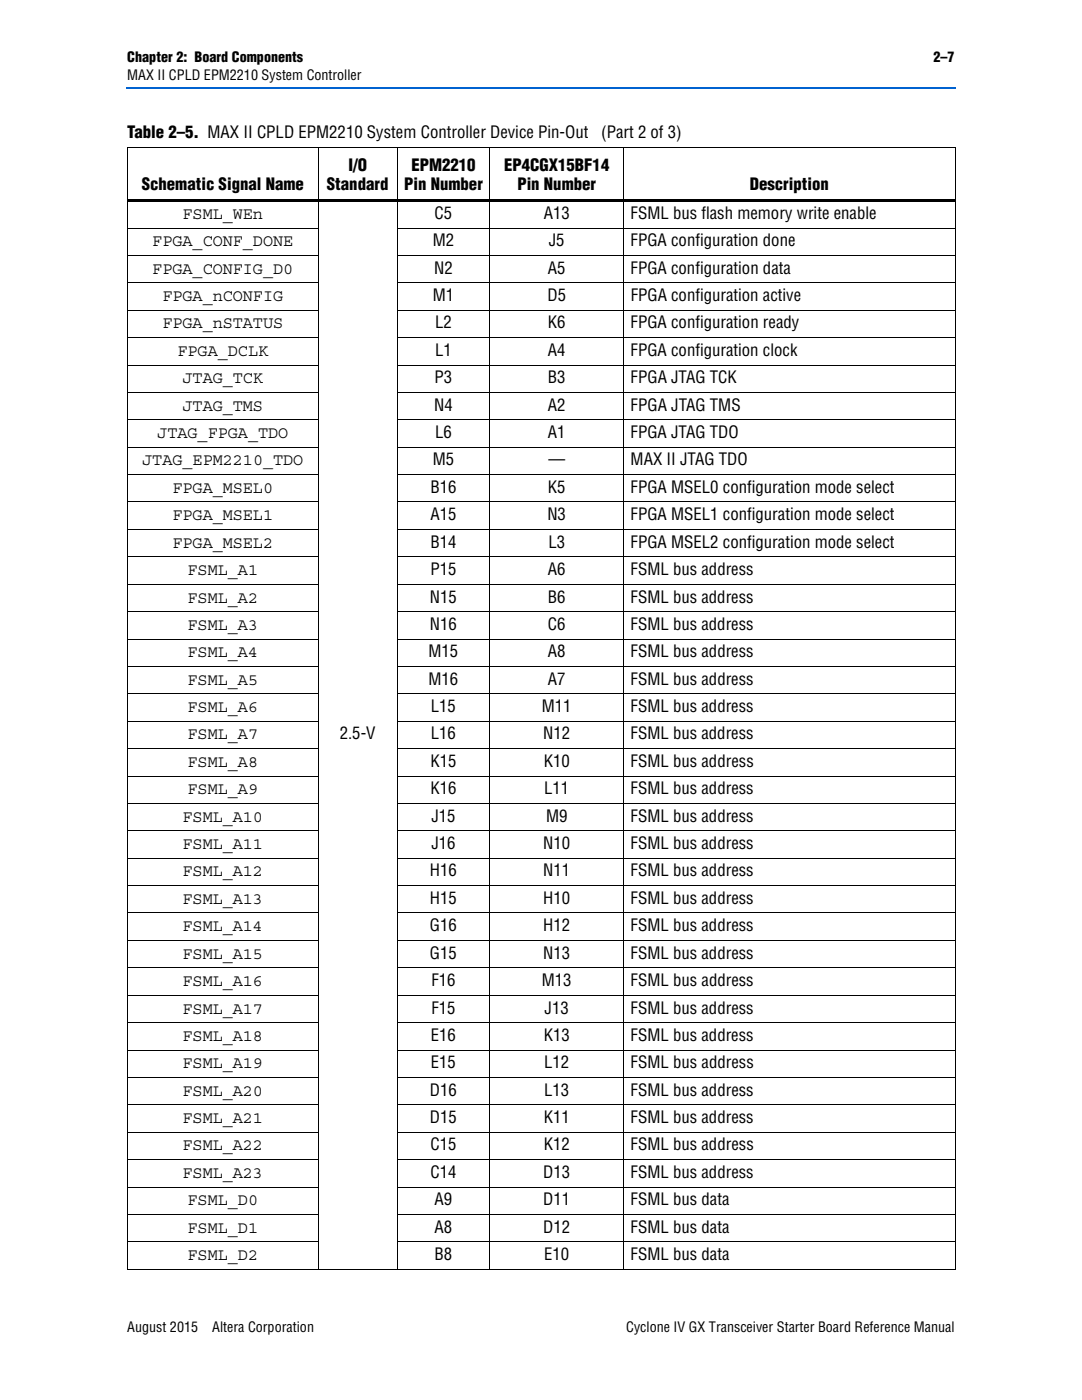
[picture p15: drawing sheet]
<svg xmlns="http://www.w3.org/2000/svg" width="216mm" height="279mm" viewBox="0 0 216 279" stroke-linecap="round" stroke-linejoin="round" font-family="sans-serif">
<defs><g id="words">
<g font-size="3.3">
<text x="25.4" y="27.6">Table 2–5. MAX II CPLD EPM2210 System Controller Device Pin-Out</text>
<text x="120" y="27.6">(Part 2 of 3)</text>
<text x="69.5" y="34.2">I/O</text>
<text x="82.1" y="34.2">EPM2210</text>
<text x="100.6" y="34.2">EP4CGX15BF14</text>
<text x="28.3" y="37.9">Schematic Signal Name</text>
<text x="65.2" y="37.9">Standard</text>
<text x="80.6" y="37.9">Pin Number</text>
<text x="103.2" y="37.9">Pin Number</text>
<text x="149.6" y="37.9">Description</text>
<text x="36.4" y="43.7">FSML_WEn</text>
<text x="86.7" y="43.7">C5</text>
<text x="108.5" y="43.7">A13</text>
<text x="125.8" y="43.7">FSML bus flash memory write enable</text>
<text x="30.4" y="49.1">FPGA_CONF_DONE</text>
<text x="86.4" y="49.1">M2</text>
<text x="109.5" y="49.1">J5</text>
<text x="125.8" y="49.1">FPGA configuration done</text>
<text x="30.4" y="54.6">FPGA_CONFIG_D0</text>
<text x="86.6" y="54.6">N2</text>
<text x="109.3" y="54.6">A5</text>
<text x="125.8" y="54.6">FPGA configuration data</text>
<text x="32.4" y="60.1">FPGA_nCONFIG</text>
<text x="32.4" y="65.6">FPGA_nSTATUS</text>
<text x="86.4" y="60.1">M1</text>
<text x="86.8" y="65.6">L2</text>
<text x="109.2" y="60.1">D5</text>
<text x="109.3" y="65.6">K6</text>
<text x="125.8" y="65.6">FPGA configuration ready</text>
<text x="125.8" y="60.1">FPGA configuration active</text>
<text x="35.4" y="71">FPGA_DCLK</text>
<text x="86.8" y="71">L1</text>
<text x="109.3" y="71">A4</text>
<text x="125.8" y="71">FPGA configuration clock</text>
<text x="36.4" y="76.5">JTAG_TCK</text>
<text x="86.7" y="76.5">P3</text>
<text x="109.3" y="76.5">B3</text>
<text x="125.8" y="76.5">FPGA JTAG TCK</text>
<text x="36.4" y="82">JTAG_TMS</text>
<text x="86.6" y="82">N4</text>
<text x="109.3" y="82">A2</text>
<text x="125.8" y="82">FPGA JTAG TMS</text>
<text x="31.4" y="87.4">JTAG_FPGA_TDO</text>
<text x="86.8" y="87.4">L6</text>
<text x="109.3" y="87.4">A1</text>
<text x="125.8" y="87.4">FPGA JTAG TDO</text>
<text x="28.4" y="92.9">JTAG_EPM2210_TDO</text>
<text x="86.4" y="92.9">M5</text>
<text x="109.4" y="92.9">—</text>
<text x="125.8" y="92.9">MAX II JTAG TDO</text>
<text x="34.4" y="98.4">FPGA_MSEL0</text>
<text x="85.9" y="98.4">B16</text>
<text x="109.3" y="98.4">K5</text>
<text x="125.8" y="98.4">FPGA MSEL0 configuration mode select</text>
<text x="34.4" y="103.8">FPGA_MSEL1</text>
<text x="85.9" y="103.8">A15</text>
<text x="109.2" y="103.8">N3</text>
<text x="125.8" y="103.8">FPGA MSEL1 configuration mode select</text>
<text x="34.4" y="109.3">FPGA_MSEL2</text>
<text x="85.9" y="109.3">B14</text>
<text x="109.4" y="109.3">L3</text>
<text x="125.8" y="109.3">FPGA MSEL2 configuration mode select</text>
<text x="37.4" y="114.8">FSML_A1</text>
<text x="85.9" y="114.8">P15</text>
<text x="109.3" y="114.8">A6</text>
<text x="125.8" y="114.8">FSML bus address</text>
<text x="37.4" y="120.2">FSML_A2</text>
<text x="37.4" y="125.7">FSML_A3</text>
<text x="85.8" y="120.2">N15</text>
<text x="85.8" y="125.7">N16</text>
<text x="109.3" y="120.2">B6</text>
<text x="109.3" y="125.7">C6</text>
<text x="125.8" y="120.2">FSML bus address</text>
<text x="125.8" y="125.7">FSML bus address</text>
<text x="37.4" y="131.2">FSML_A4</text>
<text x="85.5" y="131.2">M15</text>
<text x="109.3" y="131.2">A8</text>
<text x="125.8" y="131.2">FSML bus address</text>
<text x="37.4" y="136.7">FSML_A5</text>
<text x="85.5" y="136.7">M16</text>
<text x="109.3" y="136.7">A7</text>
<text x="125.8" y="136.7">FSML bus address</text>
<text x="37.4" y="142.1">FSML_A6</text>
<text x="86" y="142.1">L15</text>
<text x="108.1" y="142.1">M11</text>
<text x="125.8" y="142.1">FSML bus address</text>
<text x="37.4" y="147.6">FSML_A7</text>
<text x="67.8" y="147.6">2.5-V</text>
<text x="86" y="147.6">L16</text>
<text x="108.4" y="147.6">N12</text>
<text x="125.8" y="147.6">FSML bus address</text>
<text x="37.4" y="153.1">FSML_A8</text>
<text x="85.9" y="153.1">K15</text>
<text x="108.5" y="153.1">K10</text>
<text x="125.8" y="153.1">FSML bus address</text>
<text x="37.4" y="158.5">FSML_A9</text>
<text x="85.9" y="158.5">K16</text>
<text x="108.6" y="158.5">L11</text>
<text x="125.8" y="158.5">FSML bus address</text>
<text x="36.4" y="164">FSML_A10</text>
<text x="86.1" y="164">J15</text>
<text x="109" y="164">M9</text>
<text x="125.8" y="164">FSML bus address</text>
<text x="36.4" y="169.5">FSML_A11</text>
<text x="86.1" y="169.5">J16</text>
<text x="108.4" y="169.5">N10</text>
<text x="125.8" y="169.5">FSML bus address</text>
<text x="36.4" y="174.9">FSML_A12</text>
<text x="85.8" y="174.9">H16</text>
<text x="108.4" y="174.9">N11</text>
<text x="125.8" y="174.9">FSML bus address</text>
<text x="36.4" y="180.4">FSML_A13</text>
<text x="36.4" y="185.9">FSML_A14</text>
<text x="85.8" y="180.4">H15</text>
<text x="85.8" y="185.9">G16</text>
<text x="108.4" y="180.4">H10</text>
<text x="108.4" y="185.9">H12</text>
<text x="125.8" y="180.4">FSML bus address</text>
<text x="125.8" y="185.9">FSML bus address</text>
<text x="36.4" y="191.3">FSML_A15</text>
<text x="85.8" y="191.3">G15</text>
<text x="108.4" y="191.3">N13</text>
<text x="125.8" y="191.3">FSML bus address</text>
<text x="36.4" y="196.8">FSML_A16</text>
<text x="86.1" y="196.8">F16</text>
<text x="108.1" y="196.8">M13</text>
<text x="125.8" y="196.8">FSML bus address</text>
<text x="36.4" y="202.3">FSML_A17</text>
<text x="86.1" y="202.3">F15</text>
<text x="108.7" y="202.3">J13</text>
<text x="125.8" y="202.3">FSML bus address</text>
<text x="36.4" y="207.7">FSML_A18</text>
<text x="86" y="207.7">E16</text>
<text x="108.5" y="207.7">K13</text>
<text x="125.8" y="207.7">FSML bus address</text>
<text x="36.4" y="213.2">FSML_A19</text>
<text x="86" y="213.2">E15</text>
<text x="108.6" y="213.2">L12</text>
<text x="125.8" y="213.2">FSML bus address</text>
<text x="36.4" y="218.7">FSML_A20</text>
<text x="85.8" y="218.7">D16</text>
<text x="108.6" y="218.7">L13</text>
<text x="125.8" y="218.7">FSML bus address</text>
<text x="36.4" y="224.1">FSML_A21</text>
<text x="85.8" y="224.1">D15</text>
<text x="108.5" y="224.1">K11</text>
<text x="125.8" y="224.1">FSML bus address</text>
<text x="36.4" y="229.6">FSML_A22</text>
<text x="85.9" y="229.6">C15</text>
<text x="108.5" y="229.6">K12</text>
<text x="125.8" y="229.6">FSML bus address</text>
<text x="36.4" y="235.1">FSML_A23</text>
<text x="85.9" y="235.1">C14</text>
<text x="108.4" y="235.1">D13</text>
<text x="125.8" y="235.1">FSML bus address</text>
<text x="37.4" y="240.5">FSML_D0</text>
<text x="37.4" y="246">FSML_D1</text>
<text x="86.7" y="240.5">A9</text>
<text x="86.7" y="246">A8</text>
<text x="108.4" y="240.5">D11</text>
<text x="108.4" y="246">D12</text>
<text x="125.8" y="240.5">FSML bus data</text>
<text x="125.8" y="246">FSML bus data</text>
<text x="37.4" y="251.5">FSML_D2</text>
<text x="86.7" y="251.5">B8</text>
<text x="108.6" y="251.5">E10</text>
<text x="125.8" y="251.5">FSML bus data</text>
</g>
<g font-size="2.8">
<text x="25.4" y="12.5">Chapter 2: Board Components</text>
<text x="25.4" y="16">MAX II CPLD EPM2210 System Controller</text>
<text x="186.3" y="12.5">2–7</text>
<text x="25.4" y="265.8">August 2015</text>
<text x="42.4" y="265.8">Altera Corporation</text>
<text x="124.9" y="265.8">Cyclone IV GX Transceiver Starter Board Reference Manual</text>
</g>
</g></defs>
<path d="M25.2 17.5h.2v.3h-.2z" fill="#0062d0"/>
<path d="M25.4 17.6h165.3" fill="none" stroke="#0062d0" stroke-width=".36"/>
<g fill="none" stroke="#000" stroke-width=".2">
<path d="M25.3 29.4h165.4M25.4 29.5v223.7M63.5 29.4v224M79.2 29.4v224M97.8 29.4v224M124.4 29.4v224M190.6 29.5v223.7M25.3 45.5h38.3M25.3 51h38.3M25.3 56.5h38.3M79.1 45.5h111.6M79.1 51h111.6"/>
<path d="M79.1 56.5h111.6M25.3 61.9h38.3M25.3 67.4h38.3M25.3 72.9h38.3M25.3 78.3h38.3M79.1 61.9h111.6M79.1 67.4h111.6M79.1 72.9h111.6M79.1 78.3h111.6M25.3 83.8h38.3M25.3 89.3h38.3M25.3 94.7h38.3"/>
<path d="M79.1 83.8h111.6M79.1 89.3h111.6M79.1 94.7h111.6M25.3 100.2h38.3M25.3 105.7h38.3M25.3 111.1h38.3M25.3 116.6h38.3M79.1 100.2h111.6M79.1 105.7h111.6M79.1 111.1h111.6M79.1 116.6h111.6M25.3 122.1h38.3"/>
<path d="M25.3 127.5h38.3M25.3 133h38.3M25.3 138.5h38.3M79.1 122.1h111.6M79.1 127.5h111.6M79.1 133h111.6M79.1 138.5h111.6M25.3 143.9h38.3M25.3 149.4h38.3M25.3 154.9h38.3M79.1 143.9h111.6M79.1 149.4h111.6"/>
<path d="M79.1 154.9h111.6M25.3 160.3h38.3M25.3 165.8h38.3M25.3 171.3h38.3M25.3 176.7h38.3M79.1 160.3h111.6M79.1 165.8h111.6M79.1 171.3h111.6M79.1 176.7h111.6M25.3 182.2h38.3M25.3 187.7h38.3M25.3 193.1h38.3"/>
<path d="M25.3 198.6h38.3M79.1 182.2h111.6M79.1 187.7h111.6M79.1 193.1h111.6M79.1 198.6h111.6M25.3 204.1h38.3M25.3 209.6h38.3M25.3 215h38.3M79.1 204.1h111.6M79.1 209.6h111.6M79.1 215h111.6M25.3 220.5h38.3"/>
<path d="M25.3 226h38.3M25.3 231.4h38.3M25.3 236.9h38.3M79.1 220.5h111.6M79.1 226h111.6M79.1 231.4h111.6M79.1 236.9h111.6M25.3 242.4h38.3M25.3 247.8h38.3M25.3 253.3h165.4M79.1 242.4h111.6M79.1 247.8h111.6"/>
</g>
<path d="M25.3 39.8h165.4v.5h-165.4z" fill="#000"/>
<use href="#words"/>
</svg>
